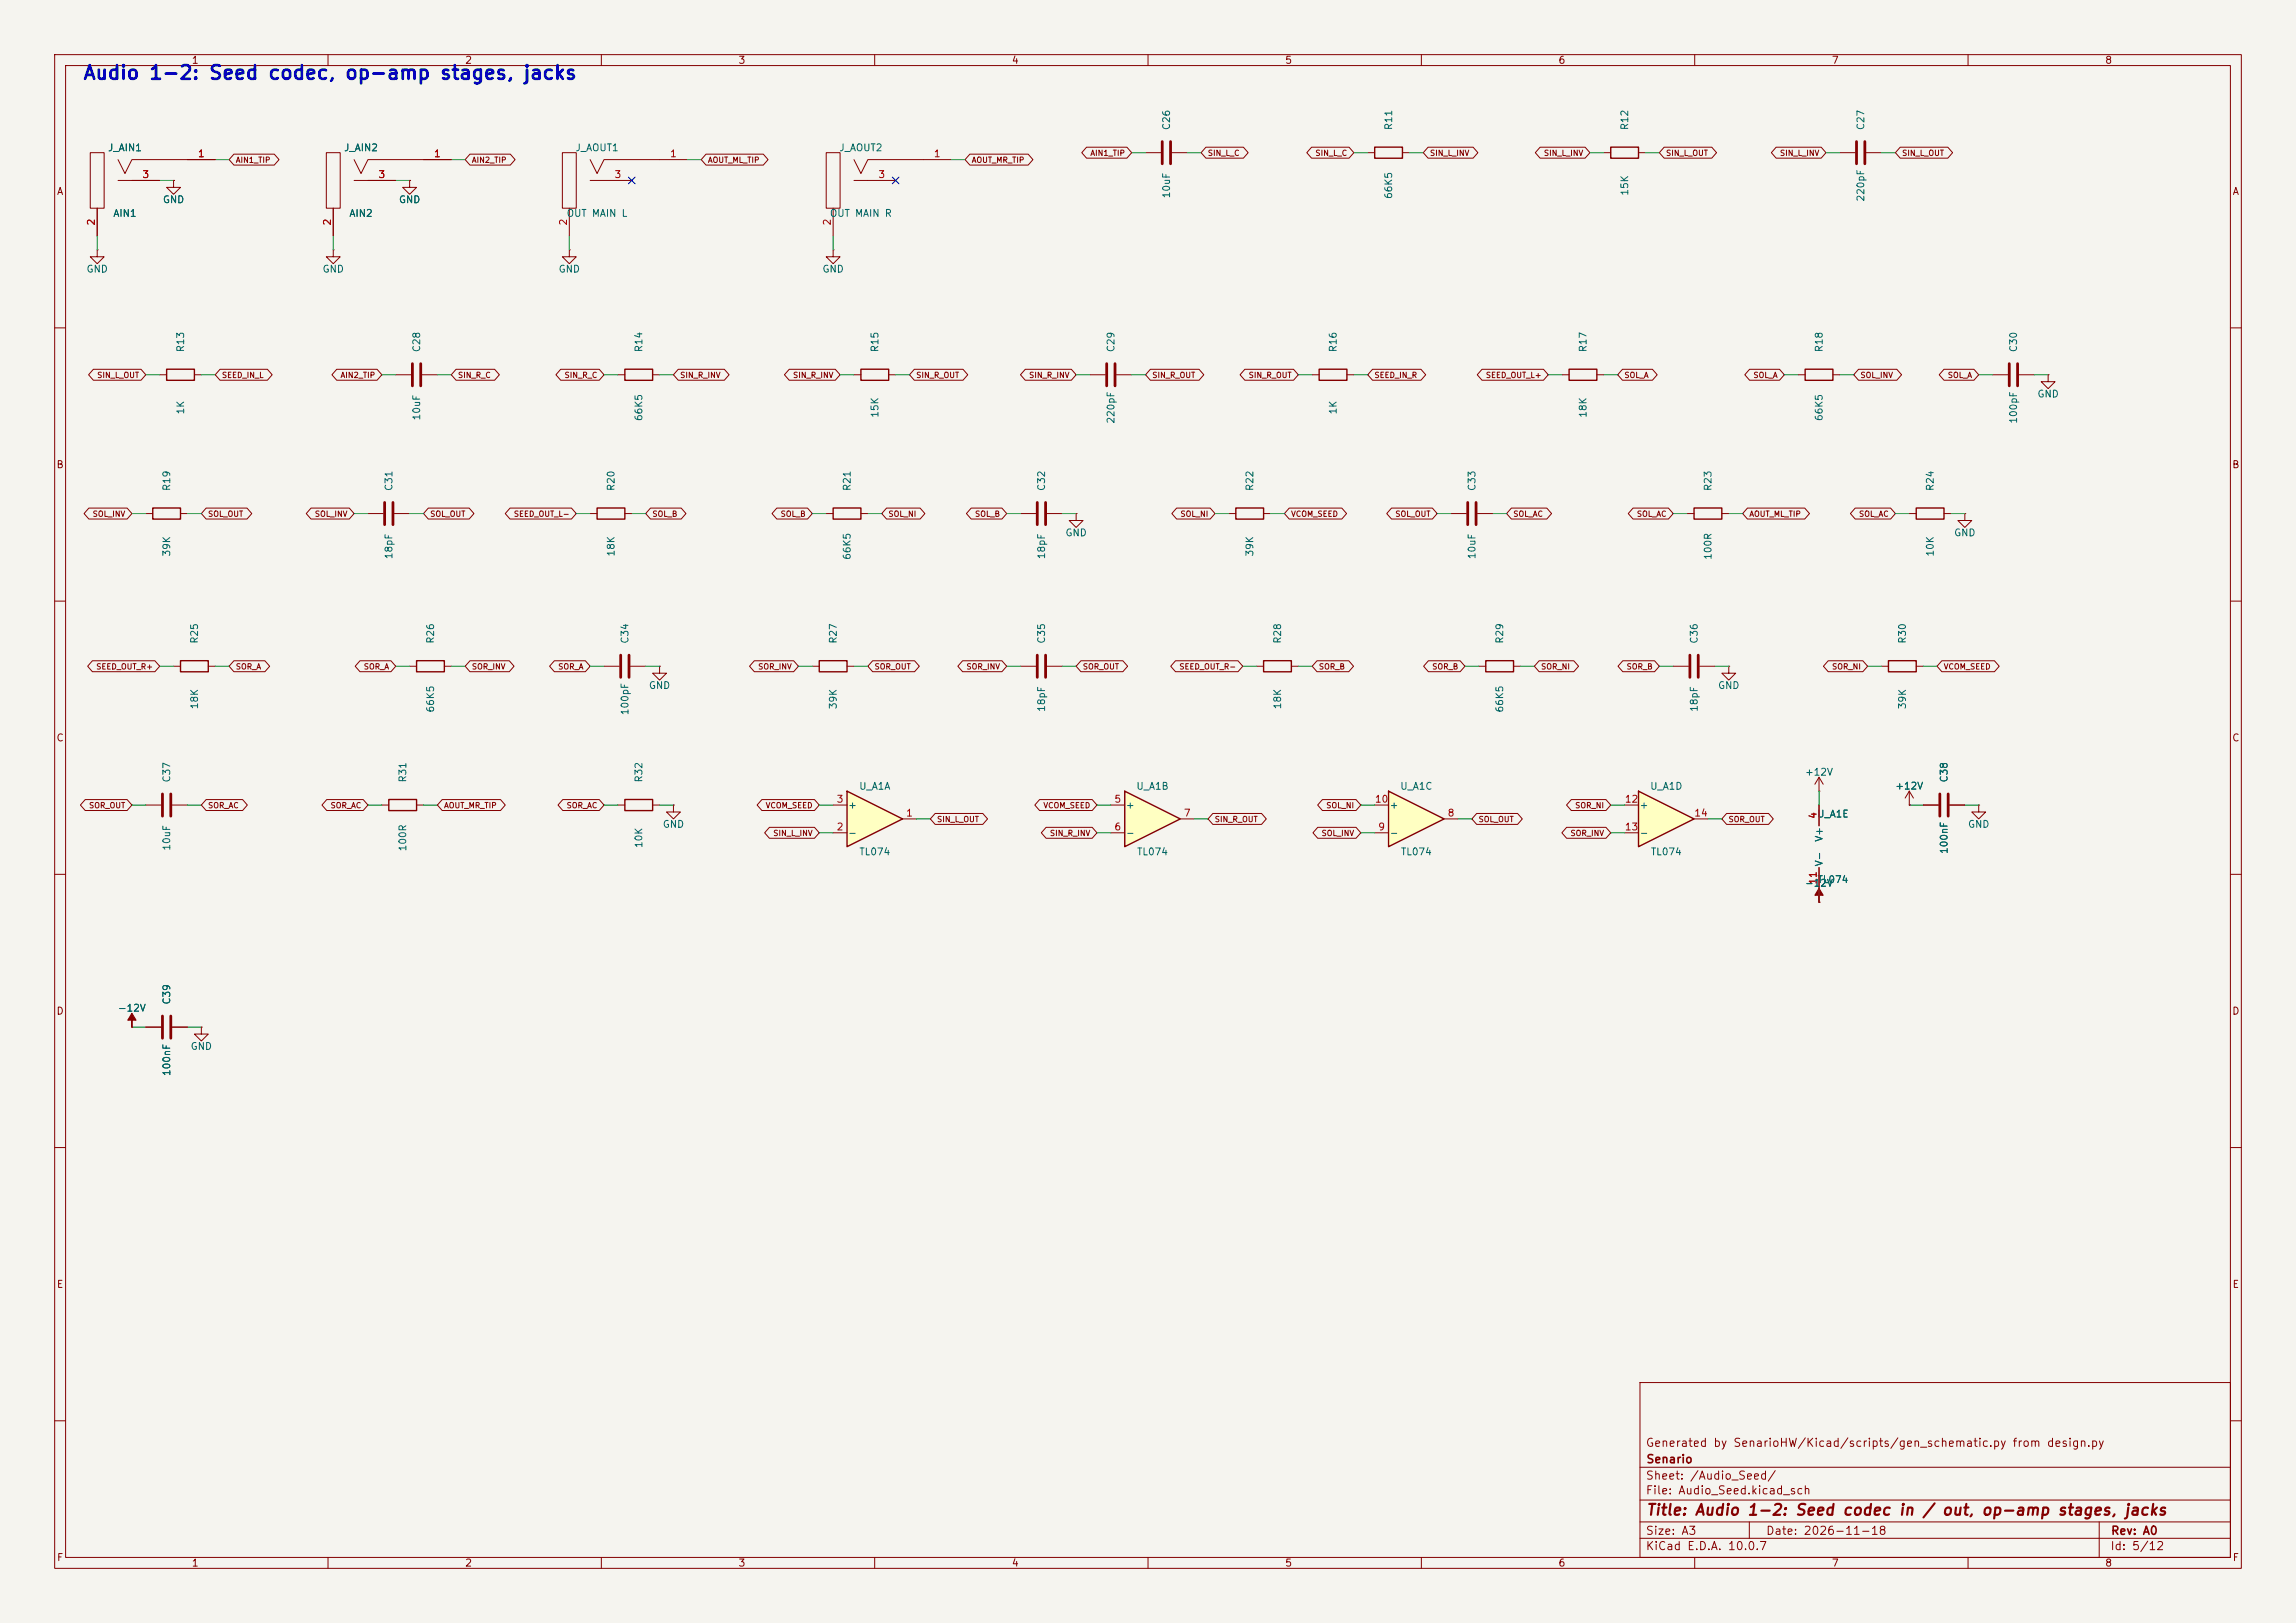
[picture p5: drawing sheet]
<svg xmlns="http://www.w3.org/2000/svg" width="420mm" height="297mm" viewBox="0 0 420 297" stroke-linecap="round" stroke-linejoin="round" font-family="sans-serif">
<defs><g id="words">
<text font-size="2.5" fill="#0000c2" x="15.1" y="15.2">Audio 1-2: Seed codec, op-amp stages, jacks</text>
<text font-size="2" fill="#840000" x="301" y="277.8">Title: Audio 1-2: Seed codec in / out, op-amp stages, jacks</text>
<g font-size="1.5" fill="#840000">
<text x="300.9" y="265.1">Generated by SenarioHW/Kicad/scripts/gen_schematic.py from design.py</text>
<text x="301" y="268.1">Senario</text>
<text x="300.9" y="273.8">File: Audio_Seed.kicad_sch</text>
<text x="300.9" y="271.1">Sheet: /Audio_Seed/</text>
<text x="300.9" y="281.2">Size: A3</text>
<text x="322.9" y="281.2">Date: 2026-11-18</text>
<text x="386" y="281.2">Rev: A0</text>
<text x="300.9" y="284">KiCad E.D.A. 10.0.7</text>
<text x="385.9" y="284">Id: 5/12</text>
</g>
<g font-size="1.3" fill="#840000">
<text x="35" y="12">1</text>
<text x="85" y="12">2</text>
<text x="135" y="12">3</text>
<text x="185" y="12">4</text>
<text x="235" y="12">5</text>
<text x="285" y="12">6</text>
<text x="335" y="12">7</text>
<text x="385" y="12">8</text>
<text x="10.3" y="36">A</text>
<text x="408.3" y="36">A</text>
<text x="10.2" y="86">B</text>
<text x="408.2" y="86">B</text>
<text x="10.2" y="136">C</text>
<text x="408.2" y="136">C</text>
<text x="10.2" y="186">D</text>
<text x="408.2" y="186">D</text>
<text x="10.3" y="236">E</text>
<text x="408.3" y="236">E</text>
<text x="10.3" y="286">F</text>
<text x="35" y="287">1</text>
<text x="85" y="287">2</text>
<text x="135" y="287">3</text>
<text x="185" y="287">4</text>
<text x="235" y="287">5</text>
<text x="285" y="287">6</text>
<text x="335" y="287">7</text>
<text x="385" y="287">8</text>
<text x="408.3" y="286">F</text>
</g>
<g font-size="1.3" fill="#006464">
<text x="214.3" y="23.9" transform="rotate(-90 214.3 23.9)">C26</text>
<text x="255" y="23.9" transform="rotate(-90 255 23.9)">R11</text>
<text x="298.1" y="23.9" transform="rotate(-90 298.1 23.9)">R12</text>
<text x="341.3" y="23.9" transform="rotate(-90 341.3 23.9)">C27</text>
<text x="19.6" y="28">J_AIN1</text>
<text x="62.8" y="28">J_AIN2</text>
<text x="105.2" y="28">J_AOUT1</text>
<text x="153.4" y="28">J_AOUT2</text>
<text x="298.1" y="35.9" transform="rotate(-90 298.1 35.9)">15K</text>
<text x="20.6" y="40">AIN1</text>
<text x="29.7" y="37.5">GND</text>
<text x="63.8" y="40">AIN2</text>
<text x="72.9" y="37.5">GND</text>
<text x="103.6" y="40">OUT MAIN L</text>
<text x="151.7" y="40">OUT MAIN R</text>
<text x="214.3" y="36.4" transform="rotate(-90 214.3 36.4)">10uF</text>
<text x="255" y="36.5" transform="rotate(-90 255 36.5)">66K5</text>
<text x="341.3" y="37" transform="rotate(-90 341.3 37)">220pF</text>
<text x="15.7" y="50.2">GND</text>
<text x="58.9" y="50.2">GND</text>
<text x="102.1" y="50.2">GND</text>
<text x="150.3" y="50.2">GND</text>
<text x="34" y="64.6" transform="rotate(-90 34 64.6)">R13</text>
<text x="77.2" y="64.6" transform="rotate(-90 77.2 64.6)">C28</text>
<text x="117.8" y="64.6" transform="rotate(-90 117.8 64.6)">R14</text>
<text x="161" y="64.6" transform="rotate(-90 161 64.6)">R15</text>
<text x="204.2" y="64.6" transform="rotate(-90 204.2 64.6)">C29</text>
<text x="244.8" y="64.6" transform="rotate(-90 244.8 64.6)">R16</text>
<text x="290.5" y="64.6" transform="rotate(-90 290.5 64.6)">R17</text>
<text x="333.7" y="64.6" transform="rotate(-90 333.7 64.6)">R18</text>
<text x="369.3" y="64.6" transform="rotate(-90 369.3 64.6)">C30</text>
<text x="34" y="75.9" transform="rotate(-90 34 75.9)">1K</text>
<text x="77.2" y="77" transform="rotate(-90 77.2 77)">10uF</text>
<text x="117.8" y="77.2" transform="rotate(-90 117.8 77.2)">66K5</text>
<text x="161" y="76.6" transform="rotate(-90 161 76.6)">15K</text>
<text x="204.2" y="77.6" transform="rotate(-90 204.2 77.6)">220pF</text>
<text x="244.8" y="75.9" transform="rotate(-90 244.8 75.9)">1K</text>
<text x="290.5" y="76.6" transform="rotate(-90 290.5 76.6)">18K</text>
<text x="333.7" y="77.2" transform="rotate(-90 333.7 77.2)">66K5</text>
<text x="369.3" y="77.6" transform="rotate(-90 369.3 77.6)">100pF</text>
<text x="372.6" y="73">GND</text>
<text x="31.4" y="90" transform="rotate(-90 31.4 90)">R19</text>
<text x="72.1" y="90" transform="rotate(-90 72.1 90)">C31</text>
<text x="112.7" y="90" transform="rotate(-90 112.7 90)">R20</text>
<text x="155.9" y="90" transform="rotate(-90 155.9 90)">R21</text>
<text x="191.5" y="90" transform="rotate(-90 191.5 90)">C32</text>
<text x="229.6" y="90" transform="rotate(-90 229.6 90)">R22</text>
<text x="270.2" y="90" transform="rotate(-90 270.2 90)">C33</text>
<text x="313.4" y="90" transform="rotate(-90 313.4 90)">R23</text>
<text x="354" y="90" transform="rotate(-90 354 90)">R24</text>
<text x="31.4" y="102" transform="rotate(-90 31.4 102)">39K</text>
<text x="112.7" y="102" transform="rotate(-90 112.7 102)">18K</text>
<text x="194.8" y="98.4">GND</text>
<text x="229.6" y="102" transform="rotate(-90 229.6 102)">39K</text>
<text x="354" y="102" transform="rotate(-90 354 102)">10K</text>
<text x="357.3" y="98.4">GND</text>
<text x="72.1" y="102.4" transform="rotate(-90 72.1 102.4)">18pF</text>
<text x="155.9" y="102.6" transform="rotate(-90 155.9 102.6)">66K5</text>
<text x="191.5" y="102.4" transform="rotate(-90 191.5 102.4)">18pF</text>
<text x="270.2" y="102.4" transform="rotate(-90 270.2 102.4)">10uF</text>
<text x="313.4" y="102.6" transform="rotate(-90 313.4 102.6)">100R</text>
<text x="36.5" y="117.9" transform="rotate(-90 36.5 117.9)">R25</text>
<text x="79.7" y="117.9" transform="rotate(-90 79.7 117.9)">R26</text>
<text x="115.3" y="117.9" transform="rotate(-90 115.3 117.9)">C34</text>
<text x="153.4" y="117.9" transform="rotate(-90 153.4 117.9)">R27</text>
<text x="191.5" y="117.9" transform="rotate(-90 191.5 117.9)">C35</text>
<text x="234.6" y="117.9" transform="rotate(-90 234.6 117.9)">R28</text>
<text x="275.3" y="117.9" transform="rotate(-90 275.3 117.9)">R29</text>
<text x="310.8" y="117.9" transform="rotate(-90 310.8 117.9)">C36</text>
<text x="348.9" y="117.9" transform="rotate(-90 348.9 117.9)">R30</text>
<text x="36.5" y="129.9" transform="rotate(-90 36.5 129.9)">18K</text>
<text x="79.7" y="130.5" transform="rotate(-90 79.7 130.5)">66K5</text>
<text x="115.3" y="131" transform="rotate(-90 115.3 131)">100pF</text>
<text x="118.6" y="126.4">GND</text>
<text x="153.4" y="129.9" transform="rotate(-90 153.4 129.9)">39K</text>
<text x="191.5" y="130.4" transform="rotate(-90 191.5 130.4)">18pF</text>
<text x="234.6" y="129.9" transform="rotate(-90 234.6 129.9)">18K</text>
<text x="275.3" y="130.5" transform="rotate(-90 275.3 130.5)">66K5</text>
<text x="310.8" y="130.4" transform="rotate(-90 310.8 130.4)">18pF</text>
<text x="314.2" y="126.4">GND</text>
<text x="348.9" y="129.9" transform="rotate(-90 348.9 129.9)">39K</text>
<text x="31.4" y="143.3" transform="rotate(-90 31.4 143.3)">C37</text>
<text x="74.6" y="143.3" transform="rotate(-90 74.6 143.3)">R31</text>
<text x="117.8" y="143.3" transform="rotate(-90 117.8 143.3)">R32</text>
<text x="330.1" y="142.2">+12V</text>
<text x="356.6" y="143.3" transform="rotate(-90 356.6 143.3)">C38</text>
<text x="155" y="148.3">+</text>
<text x="157.1" y="144.8">U_A1A</text>
<text x="205.8" y="148.3">+</text>
<text x="207.8" y="144.8">U_A1B</text>
<text x="254.1" y="148.3">+</text>
<text x="256" y="144.8">U_A1C</text>
<text x="299.8" y="148.3">+</text>
<text x="301.7" y="144.8">U_A1D</text>
<text x="332.3" y="149.9">U_A1E</text>
<text x="346.6" y="144.8">+12V</text>
<text x="31.4" y="155.8" transform="rotate(-90 31.4 155.8)">10uF</text>
<text x="74.6" y="155.9" transform="rotate(-90 74.6 155.9)">100R</text>
<text x="117.8" y="155.3" transform="rotate(-90 117.8 155.3)">10K</text>
<text x="121.1" y="151.8">GND</text>
<text x="155" y="153.4">-</text>
<text x="205.8" y="153.4">-</text>
<text x="254.1" y="153.4">-</text>
<text x="299.8" y="153.4">-</text>
<text x="333.7" y="154.1" transform="rotate(-90 333.7 154.1)">V+</text>
<text x="359.9" y="151.8">GND</text>
<text x="157.1" y="156.8">TL074</text>
<text x="207.9" y="156.8">TL074</text>
<text x="256.1" y="156.8">TL074</text>
<text x="301.9" y="156.8">TL074</text>
<text x="332.3" y="161.9">TL074</text>
<text x="333.7" y="158.6" transform="rotate(-90 333.7 158.6)">V-</text>
<text x="356.6" y="156.4" transform="rotate(-90 356.6 156.4)">100nF</text>
<text x="330.1" y="162.6">-12V</text>
<text x="21.5" y="185.4">-12V</text>
<text x="31.4" y="183.9" transform="rotate(-90 31.4 183.9)">C39</text>
<text x="31.4" y="197" transform="rotate(-90 31.4 197)">100nF</text>
<text x="34.8" y="192.4">GND</text>
</g>
<g font-size="1.3" fill="#a90000">
<text x="36.1" y="29.1">1</text>
<text x="79.3" y="29.1">1</text>
<text x="122.5" y="29.1">1</text>
<text x="170.7" y="29.1">1</text>
<text x="25.9" y="32.9">3</text>
<text x="69.1" y="32.9">3</text>
<text x="112.3" y="32.9">3</text>
<text x="160.6" y="32.9">3</text>
<text x="17.6" y="41.4" transform="rotate(-90 17.6 41.4)">2</text>
<text x="60.8" y="41.4" transform="rotate(-90 60.8 41.4)">2</text>
<text x="104" y="41.4" transform="rotate(-90 104 41.4)">2</text>
<text x="152.3" y="41.4" transform="rotate(-90 152.3 41.4)">2</text>
<text x="152.9" y="147.2">3</text>
<text x="165.6" y="149.7">1</text>
<text x="203.7" y="147.2">5</text>
<text x="216.4" y="149.7">7</text>
<text x="251.4" y="147.2">10</text>
<text x="264.7" y="149.7">8</text>
<text x="297.1" y="147.2">12</text>
<text x="309.8" y="149.7">14</text>
<text x="332.6" y="150" transform="rotate(-90 332.6 150)">4</text>
<text x="152.9" y="152.3">2</text>
<text x="203.7" y="152.3">6</text>
<text x="252" y="152.3">9</text>
<text x="297.1" y="152.3">13</text>
<text x="332.6" y="162" transform="rotate(-90 332.6 162)">11</text>
</g>
<g font-size="1" fill="#840000">
<text x="199.4" y="28.8">AIN1_TIP</text>
<text x="220.8" y="28.8">SIN_L_C</text>
<text x="240.5" y="28.8">SIN_L_C</text>
<text x="261.5" y="28.8">SIN_L_INV</text>
<text x="282.3" y="28.8">SIN_L_INV</text>
<text x="304.7" y="28.8">SIN_L_OUT</text>
<text x="325.5" y="28.8">SIN_L_INV</text>
<text x="347.8" y="28.8">SIN_L_OUT</text>
<text x="43" y="30">AIN1_TIP</text>
<text x="86.2" y="30">AIN2_TIP</text>
<text x="129.4" y="30">AOUT_ML_TIP</text>
<text x="177.7" y="30">AOUT_MR_TIP</text>
<text x="17.7" y="69.4">SIN_L_OUT</text>
<text x="40.5" y="69.4">SEED_IN_L</text>
<text x="62.2" y="69.4">AIN2_TIP</text>
<text x="83.7" y="69.4">SIN_R_C</text>
<text x="103.2" y="69.4">SIN_R_C</text>
<text x="124.3" y="69.4">SIN_R_INV</text>
<text x="145" y="69.4">SIN_R_INV</text>
<text x="167.5" y="69.4">SIN_R_OUT</text>
<text x="188.1" y="69.4">SIN_R_INV</text>
<text x="210.7" y="69.4">SIN_R_OUT</text>
<text x="228.3" y="69.4">SIN_R_OUT</text>
<text x="251.3" y="69.4">SEED_IN_R</text>
<text x="271.7" y="69.4">SEED_OUT_L+</text>
<text x="297" y="69.4">SOL_A</text>
<text x="320.6" y="69.4">SOL_A</text>
<text x="340.2" y="69.4">SOL_INV</text>
<text x="356.2" y="69.4">SOL_A</text>
<text x="16.9" y="94.8">SOL_INV</text>
<text x="38" y="94.8">SOL_OUT</text>
<text x="57.5" y="94.8">SOL_INV</text>
<text x="78.6" y="94.8">SOL_OUT</text>
<text x="93.9" y="94.8">SEED_OUT_L-</text>
<text x="119.2" y="94.8">SOL_B</text>
<text x="142.7" y="94.8">SOL_B</text>
<text x="162.4" y="94.8">SOL_NI</text>
<text x="178.3" y="94.8">SOL_B</text>
<text x="215.8" y="94.8">SOL_NI</text>
<text x="236.1" y="94.8">VCOM_SEED</text>
<text x="255.1" y="94.8">SOL_OUT</text>
<text x="276.7" y="94.8">SOL_AC</text>
<text x="299.3" y="94.8">SOL_AC</text>
<text x="319.9" y="94.8">AOUT_ML_TIP</text>
<text x="340" y="94.8">SOL_AC</text>
<text x="17.5" y="122.7">SEED_OUT_R+</text>
<text x="43" y="122.7">SOR_A</text>
<text x="66.4" y="122.7">SOR_A</text>
<text x="86.2" y="122.7">SOR_INV</text>
<text x="102" y="122.7">SOR_A</text>
<text x="138.6" y="122.7">SOR_INV</text>
<text x="159.9" y="122.7">SOR_OUT</text>
<text x="176.7" y="122.7">SOR_INV</text>
<text x="198" y="122.7">SOR_OUT</text>
<text x="215.6" y="122.7">SEED_OUT_R-</text>
<text x="241.2" y="122.7">SOR_B</text>
<text x="261.9" y="122.7">SOR_B</text>
<text x="281.8" y="122.7">SOR_NI</text>
<text x="297.4" y="122.7">SOR_B</text>
<text x="335" y="122.7">SOR_NI</text>
<text x="355.5" y="122.7">VCOM_SEED</text>
<text x="16.2" y="148.1">SOR_OUT</text>
<text x="38" y="148.1">SOR_AC</text>
<text x="60.4" y="148.1">SOR_AC</text>
<text x="81.1" y="148.1">AOUT_MR_TIP</text>
<text x="103.5" y="148.1">SOR_AC</text>
<text x="140" y="148.1">VCOM_SEED</text>
<text x="190.8" y="148.1">VCOM_SEED</text>
<text x="242.5" y="148.1">SOL_NI</text>
<text x="288" y="148.1">SOR_NI</text>
<text x="141.3" y="153.2">SIN_L_INV</text>
<text x="171.3" y="150.7">SIN_L_OUT</text>
<text x="192" y="153.2">SIN_R_INV</text>
<text x="222.1" y="150.7">SIN_R_OUT</text>
<text x="241.6" y="153.2">SOL_INV</text>
<text x="270.4" y="150.7">SOL_OUT</text>
<text x="287.2" y="153.2">SOR_INV</text>
<text x="316.1" y="150.7">SOR_OUT</text>
</g>
</g></defs>
<path d="M0 0h420v297h-420z" fill="#f5f4ef" stroke="#f5f4ef" stroke-width=".18"/>
<g fill="none" stroke="#840000" stroke-width=".18">
<path d="M10 10h400v277h-400zM12 12h396v273h-396zM60 10v2M110 10v2M160 10v2M210 10v2M260 10v2M310 10v2M360 10v2M10 60h2M408 60h2M10 110h2"/>
<path d="M408 110h2M31.7 121.9h1.3M38.1 121.9h1.3M316.2 121.9v1.3h1.3l-1.3 1.3-1.2-1.3h1.2M316.2 121.9h.1M10 160h2M408 160h2M10 210h2M408 210h2M300 253h108v32h-108zM10 260h2M300 278.5h108"/>
<path d="M300 274.5h108M300 268.5h108M320 278.5v3M384 278.5v6.5M408 260h2M60 285v2M110 285v2M160 285v2M210 285v2M260 285v2M300 281.5h108M310 285v2"/>
<path d="M360 285v2"/>
</g>
<path d="M33 120.9h5.1v2h-5.1z" fill="none" stroke="#840000" stroke-width=".25"/>
<path d="M154.9 144.8l10.2 5.1-10.2 5z" fill="#ffffc2"/>
<path d="M251.5 26.9h5v2.1h-5zM294.6 26.9h5.1v2.1h-5.1zM157.5 67.6h5.1v2h-5.1zM241.3 67.6h5.1v2h-5.1zM287 67.6h5.1v2h-5.1zM109.2 93h5.1v2h-5.1zM152.4 93h5.1v2h-5.1zM226.1 93h5v2h-5zM76.2 120.9h5.1v2h-5.1zM71.1 146.3h5.1v2h-5.1zM114.3 146.3h5.1v2h-5.1zM154.9 144.8l10.2 5.1-10.2 5z" fill="none" stroke="#840000" stroke-width=".25"/>
<g fill="none" stroke="#840000" stroke-width=".18">
<path d="M209.5 27.9h2.8M214.4 27.9h2.8M250.2 27.9h1.3M256.5 27.9h1.3M293.4 27.9h1.2M299.7 27.9h1.3M336.5 27.9h2.8M341.4 27.9h2.8M152.4 45.7v1.3h1.3l-1.3 1.3-1.3-1.3h1.3M152.4 45.7h.1M156.2 68.6h1.3M162.6 68.6h1.2"/>
<path d="M199.4 68.6h2.8M204.2 68.6h2.8M240 68.6h1.3M246.4 68.6h1.2M285.7 68.6h1.3M292.1 68.6h1.3M67.3 94h2.8M72.1 94h2.8M107.9 94h1.3M114.3 94h1.3M151.1 94h1.3M157.5 94h1.2"/>
<path d="M186.7 94h2.8M191.5 94h2.8M196.8 94v1.3h1.3l-1.3 1.2-1.2-1.2h1.2M196.8 94h.1M224.8 94h1.3M231.1 94h1.3M74.9 121.9h1.3M81.3 121.9h1.2M110.5 121.9h2.8M115.3 121.9h2.8M120.6 121.9v1.3h1.3l-1.3 1.3-1.2-1.3h1.2M120.6 121.9h.1"/>
<path d="M306.1 121.9h2.8M310.9 121.9h2.8M26.7 147.3h2.8M31.5 147.3h2.8M69.8 147.3h1.3M76.2 147.3h1.3M113 147.3h1.3M119.4 147.3h1.2M123.2 147.3v1.3h1.3l-1.3 1.3-1.3-1.3h1.3M123.2 147.3h.1M152.4 152.4h2.5M152.4 147.3h2.5"/>
<path d="M165.1 149.9h2.5M24.1 188h.1M26.7 188h2.8M31.5 188h2.8M36.8 188v1.2h1.3l-1.3 1.3-1.2-1.3h1.2M36.8 188h.1"/>
</g>
<g fill="none" stroke="#840000" stroke-width=".51">
<path d="M212.6 25.9v4.1M214.1 25.9v4.1M339.6 25.9v4.1M341.1 25.9v4.1M202.4 66.5v4.1M204 66.5v4.1M70.4 91.9v4.1M71.9 91.9v4.1M189.7 91.9v4.1M191.3 91.9v4.1M113.5 119.9v4.1M115.1 119.9v4.1"/>
<path d="M309.1 119.9v4.1M310.6 119.9v4.1M29.7 145.3v4.1M31.2 145.3v4.1M29.7 185.9v4.1M31.2 185.9v4.1"/>
</g>
<path d="M24.1 185.4l.8 1.3h-.8v1.3v-1.3h-.7z" fill="#840000" stroke="#840000" stroke-width=".18"/>
<path d="M299.7 144.8l10.2 5.1-10.2 5z" fill="#ffffc2"/>
<path d="M299.7 144.8l10.2 5.1-10.2 5z" fill="none" stroke="#840000" stroke-width=".25"/>
<path d="M61 45.7v1.3h1.2l-1.2 1.3-1.3-1.3h1.3M61 45.7h.1M297.2 147.3h2.5M297.2 152.4h2.5M309.9 149.9h2.5" fill="none" stroke="#840000" stroke-width=".18"/>
<path d="M254 144.8l10.2 5.1-10.2 5z" fill="#ffffc2"/>
<path d="M30.5 67.6h5.1v2h-5.1zM114.3 67.6h5.1v2h-5.1zM330.2 67.6h5.1v2h-5.1zM27.9 93h5.1v2h-5.1zM350.5 93h5.1v2h-5.1zM149.9 120.9h5v2h-5zM231.1 120.9h5.1v2h-5.1zM271.8 120.9h5.1v2h-5.1zM345.4 120.9h5.1v2h-5.1zM254 144.8l10.2 5.1-10.2 5z" fill="none" stroke="#840000" stroke-width=".25"/>
<g fill="none" stroke="#840000" stroke-width=".18">
<path d="M16.5 27.9h2.5v10.2h-2.5zM17.8 38.1v5.1M21.6 29.2l1.3 2.6 1.2-2.6h15.3M21.6 33h7.6M31.7 33v1.3h1.3l-1.3 1.3-1.2-1.3h1.2M31.7 33h.1M59.7 27.9h2.5v10.2h-2.5zM61 38.1v5.1M64.8 29.2l1.2 2.6 1.3-2.6h15.2M64.8 33h7.6M74.9 33v1.3h1.3l-1.3 1.3-1.2-1.3h1.2M74.9 33h.1"/>
<path d="M102.9 27.9h2.5v10.2h-2.5zM104.1 38.1v5.1M107.9 29.2l1.3 2.6 1.3-2.6h15.2M107.9 33h7.7M17.8 45.7v1.3h1.2l-1.2 1.3-1.3-1.3h1.3M17.8 45.7h.1M104.1 45.7v1.3h1.3l-1.3 1.3-1.2-1.3h1.2M104.1 45.7h.1M29.2 68.6h1.3M35.6 68.6h1.2M72.4 68.6h2.8M77.2 68.6h2.8"/>
<path d="M113 68.6h1.3M119.4 68.6h1.2M328.9 68.6h1.3M335.3 68.6h1.2M364.5 68.6h2.8M369.3 68.6h2.8M374.6 68.6v1.3h1.3l-1.3 1.2-1.2-1.2h1.2M374.6 68.6h.1M26.7 94h1.2M33 94h1.3M265.4 94h2.8M270.3 94h2.7"/>
<path d="M349.2 94h1.3M355.6 94h1.3M359.4 94v1.3h1.3l-1.3 1.2-1.3-1.2h1.3M359.4 94h.1M148.6 121.9h1.3M154.9 121.9h1.3M229.9 121.9h1.2M236.2 121.9h1.3M270.5 121.9h1.3M276.9 121.9h1.2M344.2 121.9h1.2M350.5 121.9h1.3"/>
<path d="M251.5 152.4h2.5M251.5 147.3h2.5M264.2 149.9h2.5M332.7 144.8h.1M332.7 142.2l-.7 1.3M332.7 142.2l.8 1.3M332.7 142.2v2.6M332.7 147.3v3.8M332.7 158.8v3.8M349.2 147.3h.1M349.2 144.8l-.7 1.3M349.2 144.8l.8 1.3"/>
<path d="M349.2 144.8v2.5M351.8 147.3h2.8M356.6 147.3h2.8M361.9 147.3v1.3h1.3l-1.3 1.3-1.2-1.3h1.2M361.9 147.3h.1M332.7 165.1h.1"/>
</g>
<path d="M332.7 162.6l.8 1.2h-.8v1.3v-1.3h-.7z" fill="#840000" stroke="#840000" stroke-width=".18"/>
<path d="M75.4 66.5v4.1M77 66.5v4.1M367.5 66.5v4.1M369.1 66.5v4.1M268.5 91.9v4.1M270 91.9v4.1M354.8 145.3v4.1M356.4 145.3v4.1" fill="none" stroke="#840000" stroke-width=".51"/>
<path d="M205.7 144.8l10.2 5.1-10.2 5z" fill="#ffffc2"/>
<path d="M309.9 93h5.1v2h-5.1zM205.7 144.8l10.2 5.1-10.2 5z" fill="none" stroke="#840000" stroke-width=".25"/>
<g fill="none" stroke="#840000" stroke-width=".18">
<path d="M17.8 38.1v5.1M24.1 33h5.1M31.7 33h.1M34.3 29.2h5.1M42.8 28.2h7.4l.8 1-.8 1h-7.4l-.9-1zM61 38.1v5.1M67.3 33h5.1M74.9 33h.1M77.5 29.2h5M86 28.2h7.3l.9 1-.9 1h-7.3l-.9-1zM129.1 28.2h10.5l.9 1-.9 1h-10.5l-.8-1zM151.1 27.9h2.6v10.2h-2.6z"/>
<path d="M152.4 38.1v5.1M156.2 29.2l1.3 2.6 1.2-2.6h15.3M156.2 33h7.6M177.4 28.2h10.7l.8 1-.8 1h-10.7l-.9-1zM198.8 26.9h7.3l.9 1-.9 1h-7.3l-.9-1zM220.6 26.9h6.8l.9 1-.9 1h-6.8l-.9-1zM239.9 26.9h6.9l.8 1-.8 1h-6.9l-.9-1zM261.2 26.9h8.3l.8 1-.8 1h-8.3l-.9-1zM281.7 26.9h8.3l.8 1-.8 1h-8.3l-.9-1zM304.4 26.9h8.7l.9 1-.9 1h-8.7l-.9-1zM324.9 26.9h8.2l.9 1-.9 1h-8.2l-.9-1zM347.6 26.9h8.7l.9 1-.9 1h-8.7l-.9-1z"/>
<path d="M17.1 67.6h8.7l.9 1-.9 1h-8.7l-.9-1zM40.2 67.6h8.7l.9 1-.9 1h-8.7l-.8-1zM61.6 67.6h7.4l.8 1-.8 1h-7.4l-.9-1zM83.4 67.6h7.1l.9 1-.9 1h-7.1l-.9-1zM102.6 67.6h7l.9 1-.9 1h-7l-.9-1zM124.1 67.6h8.4l.9 1-.9 1h-8.4l-.9-1zM144.4 67.6h8.4l.9 1-.9 1h-8.4l-.9-1zM167.2 67.6h9l.8 1-.8 1h-9l-.8-1zM187.5 67.6h8.5l.8 1-.8 1h-8.5l-.8-1zM210.4 67.6h8.9l.9 1-.9 1h-8.9l-.9-1zM227.7 67.6h8.9l.9 1-.9 1h-8.9l-.9-1zM251.1 67.6h8.8l.9 1-.9 1h-8.8l-.9-1z"/>
<path d="M271.1 67.6h11.2l.9 1-.9 1h-11.2l-.9-1zM296.8 67.6h5.5l.8 1-.8 1h-5.5l-.9-1zM320 67.6h5.5l.9 1-.9 1h-5.5l-.8-1zM340 67.6h7l.8 1-.8 1h-7l-.9-1zM355.6 67.6h5.5l.8 1-.8 1h-5.5l-.9-1zM16.3 93h7l.8 1-.8 1h-7l-.9-1zM37.7 93h7.5l.9 1-.9 1h-7.5l-.9-1zM56.9 93h7l.9 1-.9 1h-7l-.9-1zM78.3 93h7.5l.9 1-.9 1h-7.5l-.8-1zM93.3 93h11.2l.9 1-.9 1h-11.2l-.9-1zM119 93h5.6l.9 1-.9 1h-5.6l-.9-1zM142.1 93h5.6l.9 1-.9 1h-5.6l-.9-1z"/>
<path d="M162.2 93h6.1l.9 1-.9 1h-6.1l-.9-1zM177.7 93h5.6l.8 1-.8 1h-5.6l-.9-1zM215.2 93h6.2l.8 1-.8 1h-6.2l-.8-1zM235.8 93h9.6l.9 1-.9 1h-9.6l-.9-1zM254.5 93h7.5l.9 1-.9 1h-7.5l-.8-1zM276.5 93h6.4l.9 1-.9 1h-6.4l-.9-1zM298.7 93h6.5l.9 1-.9 1h-6.5l-.9-1zM308.6 94h1.3M315 94h1.2M319.6 93h10.5l.9 1-.9 1h-10.5l-.8-1zM339.4 93h6.4l.9 1-.9 1h-6.4l-.9-1zM16.9 120.9h11.4l.9 1-.9 1h-11.4l-.9-1z"/>
<path d="M42.8 120.9h5.7l.8 1-.8 1h-5.7l-.9-1zM65.8 120.9h5.7l.9 1-.9 1h-5.7l-.8-1zM86 120.9h7.2l.8 1-.8 1h-7.2l-.9-1zM101.4 120.9h5.7l.8 1-.8 1h-5.7l-.9-1zM138 120.9h7.2l.8 1-.8 1h-7.2l-.9-1zM159.6 120.9h7.7l.9 1-.9 1h-7.7l-.9-1zM176.1 120.9h7.2l.8 1-.8 1h-7.2l-.9-1zM186.7 121.9h2.8M191.5 121.9h2.8M197.7 120.9h7.7l.9 1-.9 1h-7.7l-.9-1zM215 120.9h11.5l.8 1-.8 1h-11.5l-.9-1zM240.9 120.9h5.8l.9 1-.9 1h-5.8l-.9-1z"/>
<path d="M261.3 120.9h5.8l.9 1-.9 1h-5.8l-.9-1zM281.5 120.9h6.4l.9 1-.9 1h-6.4l-.8-1zM296.8 120.9h5.9l.8 1-.8 1h-5.9l-.8-1zM334.4 120.9h6.4l.8 1-.8 1h-6.4l-.9-1zM355.2 120.9h9.6l.9 1-.9 1h-9.6l-.9-1zM15.6 146.3h7.7l.8 1-.8 1h-7.7l-.9-1zM37.7 146.3h6.7l.8 1-.8 1h-6.7l-.9-1zM59.8 146.3h6.6l.9 1-.9 1h-6.6l-.9-1zM80.9 146.3h10.7l.8 1-.8 1h-10.7l-.9-1zM102.9 146.3h6.7l.9 1-.9 1h-6.7l-.8-1zM139.4 146.3h9.6l.9 1-.9 1h-9.6l-.9-1zM140.7 151.4h8.3l.9 1-.9 1h-8.3l-.8-1z"/>
<path d="M171.1 148.9h8.7l.8 1-.8 1h-8.7l-.9-1zM190.2 146.3h9.6l.9 1-.9 1h-9.6l-.9-1zM191.4 151.4h8.4l.9 1-.9 1h-8.4l-.9-1zM203.2 147.3h2.5M203.2 152.4h2.5M215.9 149.9h2.5M221.9 148.9h8.9l.8 1-.8 1h-8.9l-.9-1zM241 151.4h7l.9 1-.9 1h-7l-.8-1zM241.9 146.3h6.1l.9 1-.9 1h-6.1l-.9-1zM270.1 148.9h7.5l.9 1-.9 1h-7.5l-.9-1zM286.6 151.4h7.2l.8 1-.8 1h-7.2l-.9-1zM287.4 146.3h6.4l.8 1-.8 1h-6.4l-.8-1z"/>
<path d="M315.8 148.9h7.7l.9 1-.9 1h-7.7l-.8-1zM332.7 147.3v3.8M332.7 158.8v3.8M349.2 147.3h.1M351.8 147.3h2.8M356.6 147.3h2.8M332.7 165.1h.1M24.1 188h.1M26.7 188h2.8M31.5 188h2.8"/>
</g>
<path d="M189.7 119.9v4.1M191.3 119.9v4.1" fill="none" stroke="#840000" stroke-width=".51"/>
<g fill="none" stroke="#009600" stroke-width=".18">
<path d="M29.2 33h2.5M39.4 29.2h2.5M72.4 33h2.5M82.5 29.2h2.6M125.7 29.2h2.6M174 29.2h2.5M207 27.9h2.5M217.2 27.9h2.5M247.6 27.9h2.6M257.8 27.9h2.5M290.8 27.9h2.6M301 27.9h2.5"/>
<path d="M334 27.9h2.5M344.2 27.9h2.5M17.8 43.2v2.5M61 43.2v2.5M104.1 43.2v2.5M152.4 43.2v2.5M26.7 68.6h2.5M36.8 68.6h2.6M69.8 68.6h2.6M80 68.6h2.5M110.5 68.6h2.5M120.6 68.6h2.6"/>
<path d="M153.7 68.6h2.5M163.8 68.6h2.6M196.8 68.6h2.6M207 68.6h2.5M237.5 68.6h2.5M247.6 68.6h2.6M283.2 68.6h2.5M293.4 68.6h2.5M326.4 68.6h2.5M336.5 68.6h2.6M361.9 68.6h2.6M372.1 68.6h2.5"/>
<path d="M24.1 94h2.6M34.3 94h2.5M64.8 94h2.5M74.9 94h2.6M105.4 94h2.5M115.6 94h2.5M148.6 94h2.5M158.7 94h2.6M184.1 94h2.6M194.3 94h2.5M222.2 94h2.6M232.4 94h2.5"/>
<path d="M262.9 94h2.5M273 94h2.6M306.1 94h2.5M316.2 94h2.6M346.7 94h2.5M356.9 94h2.5M29.2 121.9h2.5M39.4 121.9h2.5M72.4 121.9h2.5M82.5 121.9h2.6M107.9 121.9h2.6M118.1 121.9h2.5"/>
<path d="M146 121.9h2.6M156.2 121.9h2.5M184.1 121.9h2.6M194.3 121.9h2.5M227.3 121.9h2.6M237.5 121.9h2.5M268 121.9h2.5M278.1 121.9h2.6M303.5 121.9h2.6M313.7 121.9h2.5M341.6 121.9h2.6M351.8 121.9h2.5"/>
<path d="M24.1 147.3h2.6M34.3 147.3h2.5M67.3 147.3h2.5M77.5 147.3h2.5M110.5 147.3h2.5M120.6 147.3h2.6M149.9 152.4h2.5M149.9 147.3h2.5M167.6 149.9h2.6M200.7 152.4h2.5M200.7 147.3h2.5M218.4 149.9h2.6"/>
<path d="M248.9 152.4h2.6M248.9 147.3h2.6M266.7 149.9h2.5M294.6 152.4h2.6M294.6 147.3h2.6M312.4 149.9h2.6M332.7 144.8v2.5M349.2 147.3h2.6M359.4 147.3h2.5M332.7 162.6v2.5M24.1 188h2.6M34.3 188h2.5"/>
</g>
<path d="M115 32.4l1.2 1.2M116.2 32.4l-1.2 1.2M163.2 32.4l1.2 1.2M164.4 32.4l-1.2 1.2" fill="none" stroke="#000084" stroke-width=".18"/>
<use href="#words"/>
</svg>
